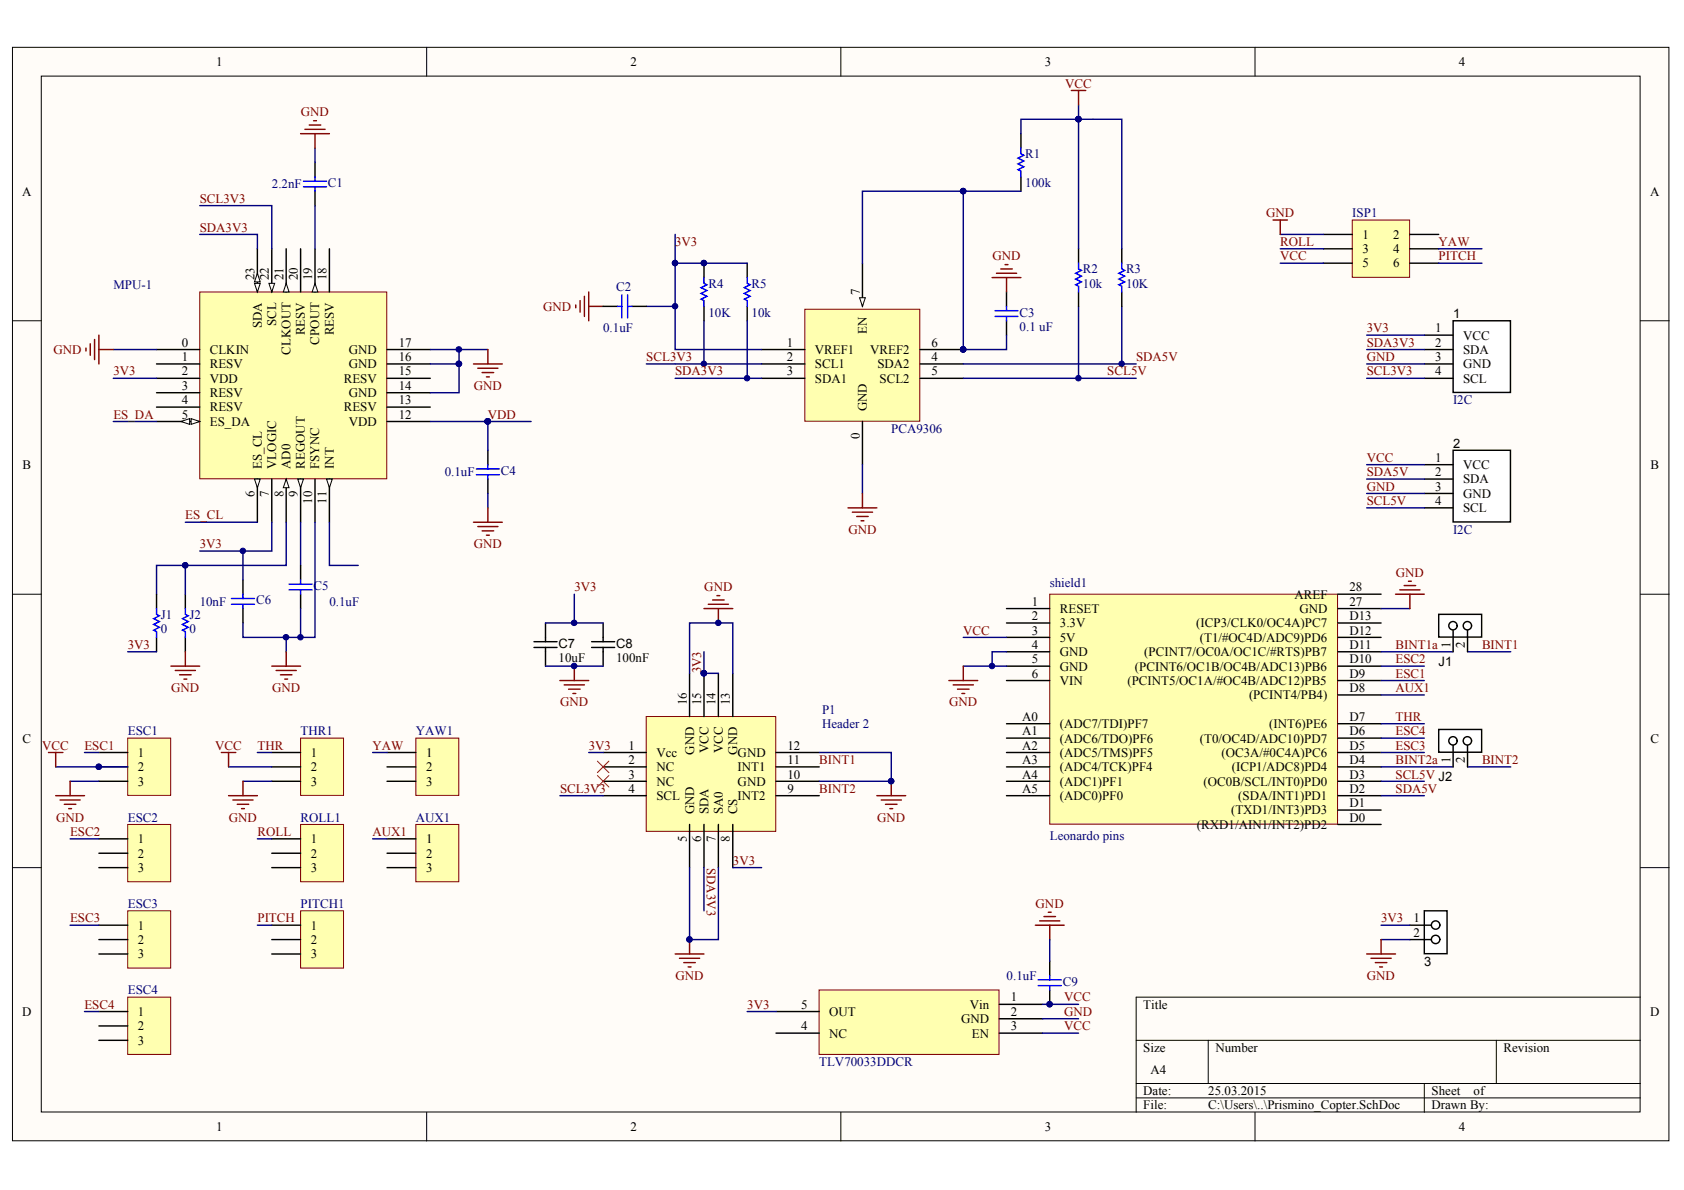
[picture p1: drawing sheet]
<svg xmlns="http://www.w3.org/2000/svg" width="297mm" height="210mm" viewBox="0 0 297 210" stroke-linecap="round" stroke-linejoin="round" font-family="sans-serif">
<defs><g id="words">
<g font-size="2.3">
<text x="38.1" y="11.7">1</text>
<text x="111.2" y="11.7">2</text>
<text x="184.3" y="11.7">3</text>
<text x="257.3" y="11.7">4</text>
<text x="3.9" y="34.5">A</text>
<text x="291.1" y="34.5">A</text>
<text x="240.3" y="42.1">1</text>
<text x="240.3" y="44.6">3</text>
<text x="240.3" y="47.2">5</text>
<text x="245.8" y="42.1">2</text>
<text x="245.8" y="44.6">4</text>
<text x="245.8" y="47.2">6</text>
<text x="44.9" y="49.5" transform="rotate(-90 44.9 49.5)">23</text>
<text x="47.4" y="49.5" transform="rotate(-90 47.4 49.5)">22</text>
<text x="50" y="49.5" transform="rotate(-90 50 49.5)">21</text>
<text x="52.5" y="49.5" transform="rotate(-90 52.5 49.5)">20</text>
<text x="55.1" y="49.5" transform="rotate(-90 55.1 49.5)">19</text>
<text x="57.6" y="49.5" transform="rotate(-90 57.6 49.5)">18</text>
<text x="151.6" y="52" transform="rotate(-90 151.6 52)">7</text>
<text x="46.2" y="57.9" transform="rotate(-90 46.2 57.9)">SDA</text>
<text x="48.7" y="57.5" transform="rotate(-90 48.7 57.5)">SCL</text>
<text x="53.8" y="59.1" transform="rotate(-90 53.8 59.1)">RESV</text>
<text x="58.9" y="59.1" transform="rotate(-90 58.9 59.1)">RESV</text>
<text x="152.9" y="58.9" transform="rotate(-90 152.9 58.9)">EN</text>
<text x="253.1" y="58.6">1</text>
<text x="256.3" y="56.1">1</text>
<text x="258.1" y="59.9">VCC</text>
<text x="32.1" y="61.2">0</text>
<text x="32.1" y="63.7">1</text>
<text x="37" y="62.4">CLKIN</text>
<text x="37" y="65">RESV</text>
<text x="51.3" y="62.6" transform="rotate(-90 51.3 62.6)">CLKOUT</text>
<text x="56.3" y="60.8" transform="rotate(-90 56.3 60.8)">CPOUT</text>
<text x="61.5" y="65">GND</text>
<text x="61.5" y="62.4">GND</text>
<text x="70.3" y="63.7">16</text>
<text x="70.3" y="61.2">17</text>
<text x="138.8" y="61.2">1</text>
<text x="138.8" y="63.7">2</text>
<text x="143.7" y="62.4">VREF1</text>
<text x="143.7" y="65">SCL1</text>
<text x="153.5" y="62.4">VREF2</text>
<text x="154.8" y="65">SDA2</text>
<text x="164.3" y="63.7">4</text>
<text x="164.3" y="61.2">6</text>
<text x="253.1" y="61.2">2</text>
<text x="253.1" y="63.7">3</text>
<text x="258.1" y="62.4">SDA</text>
<text x="258.1" y="65">GND</text>
<text x="32.1" y="66.2">2</text>
<text x="32.1" y="68.8">3</text>
<text x="32.1" y="71.3">4</text>
<text x="37" y="67.5">VDD</text>
<text x="37" y="70">RESV</text>
<text x="60.6" y="67.5">RESV</text>
<text x="61.5" y="70">GND</text>
<text x="70.3" y="71.3">13</text>
<text x="70.3" y="68.8">14</text>
<text x="70.3" y="66.2">15</text>
<text x="138.8" y="66.2">3</text>
<text x="143.7" y="67.5">SDA1</text>
<text x="155.1" y="67.5">SCL2</text>
<text x="164.3" y="66.2">5</text>
<text x="253.1" y="66.2">4</text>
<text x="258.1" y="67.5">SCL</text>
<text x="32.1" y="73.8">5</text>
<text x="37" y="72.6">RESV</text>
<text x="37" y="75.1">ES_DA</text>
<text x="60.6" y="72.6">RESV</text>
<text x="61.5" y="75.1">VDD</text>
<text x="70.3" y="73.8">12</text>
<text x="151.6" y="77.5" transform="rotate(-90 151.6 77.5)">0</text>
<text x="152.9" y="72.6" transform="rotate(-90 152.9 72.6)">GND</text>
<text x="4" y="82.7">B</text>
<text x="46.2" y="82.7" transform="rotate(-90 46.2 82.7)">ES_CL</text>
<text x="48.7" y="82.7" transform="rotate(-90 48.7 82.7)">VLOGIC</text>
<text x="51.3" y="82.7" transform="rotate(-90 51.3 82.7)">AD0</text>
<text x="53.8" y="82.7" transform="rotate(-90 53.8 82.7)">REGOUT</text>
<text x="56.3" y="82.7" transform="rotate(-90 56.3 82.7)">FSYNC</text>
<text x="58.9" y="82.7" transform="rotate(-90 58.9 82.7)">INT</text>
<text x="253.1" y="81.5">1</text>
<text x="256.3" y="78.9">2</text>
<text x="258.1" y="82.7">VCC</text>
<text x="291.1" y="82.7">B</text>
<text x="44.9" y="87.7" transform="rotate(-90 44.9 87.7)">6</text>
<text x="47.4" y="87.7" transform="rotate(-90 47.4 87.7)">7</text>
<text x="50" y="87.7" transform="rotate(-90 50 87.7)">8</text>
<text x="52.5" y="87.7" transform="rotate(-90 52.5 87.7)">9</text>
<text x="55.1" y="88.8" transform="rotate(-90 55.1 88.8)">10</text>
<text x="57.6" y="88.8" transform="rotate(-90 57.6 88.8)">11</text>
<text x="253.1" y="84">2</text>
<text x="253.1" y="86.5">3</text>
<text x="253.1" y="89.1">4</text>
<text x="258.1" y="85.3">SDA</text>
<text x="258.1" y="87.8">GND</text>
<text x="258.1" y="90.4">SCL</text>
<text x="182" y="106.9">1</text>
<text x="228.3" y="105.6">AREF</text>
<text x="238" y="106.9">27</text>
<text x="238" y="104.3">28</text>
<text x="182" y="109.4">2</text>
<text x="182" y="111.9">3</text>
<text x="186.9" y="108.1">RESET</text>
<text x="186.9" y="110.7">3.3V</text>
<text x="186.9" y="113.2">5V</text>
<text x="211" y="110.7">(ICP3/CLK0/OC4A)PC7</text>
<text x="211.6" y="113.2">(T1/#OC4D/ADC9)PD6</text>
<text x="229.2" y="108.1">GND</text>
<text x="238" y="111.9">D12</text>
<text x="238" y="109.4">D13</text>
<text x="98.5" y="116.8">10uF</text>
<text x="98.5" y="114.2">C7</text>
<text x="108.7" y="116.8">100nF</text>
<text x="108.7" y="114.2">C8</text>
<text x="182" y="114.5">4</text>
<text x="182" y="117">5</text>
<text x="182" y="119.5">6</text>
<text x="186.9" y="115.7">GND</text>
<text x="186.9" y="118.3">GND</text>
<text x="200.2" y="118.3">(PCINT6/OC1B/OC4B/ADC13)PB6</text>
<text x="201.8" y="115.7">(PCINT7/OC0A/OC1C/#RTS)PB7</text>
<text x="238" y="119.5">D9</text>
<text x="238" y="117">D10</text>
<text x="238" y="114.5">D11</text>
<text x="253.8" y="117.5">J1</text>
<text x="255.8" y="114.3" transform="rotate(-90 255.8 114.3)">1</text>
<text x="258.4" y="114.3" transform="rotate(-90 258.4 114.3)">2</text>
<text x="121.1" y="124.4" transform="rotate(-90 121.1 124.4)">16</text>
<text x="123.7" y="124.4" transform="rotate(-90 123.7 124.4)">15</text>
<text x="126.2" y="124.4" transform="rotate(-90 126.2 124.4)">14</text>
<text x="128.8" y="124.4" transform="rotate(-90 128.8 124.4)">13</text>
<text x="186.9" y="120.8">VIN</text>
<text x="198.9" y="120.8">(PCINT5/OC1A/#OC4B/ADC12)PB5</text>
<text x="220.3" y="123.3">(PCINT4/PB4)</text>
<text x="238" y="122.1">D8</text>
<text x="4" y="131">C</text>
<text x="180.3" y="127.1">A0</text>
<text x="180.3" y="129.7">A1</text>
<text x="186.9" y="128.4">(ADC7/TDI)PF7</text>
<text x="186.9" y="131">(ADC6/TDO)PF6</text>
<text x="211.6" y="131">(T0/OC4D/ADC10)PD7</text>
<text x="223.9" y="128.4">(INT6)PE6</text>
<text x="238" y="129.7">D6</text>
<text x="238" y="127.1">D7</text>
<text x="291.1" y="131">C</text>
<text x="24.3" y="133.5">1</text>
<text x="24.3" y="136.1">2</text>
<text x="54.8" y="133.5">1</text>
<text x="54.8" y="136.1">2</text>
<text x="75.1" y="133.5">1</text>
<text x="75.1" y="136.1">2</text>
<text x="110.8" y="132.3">1</text>
<text x="110.8" y="134.8">2</text>
<text x="110.8" y="137.3">3</text>
<text x="115.8" y="133.5">Vcc</text>
<text x="115.8" y="136.1">NC</text>
<text x="122.4" y="133.1" transform="rotate(-90 122.4 133.1)">GND</text>
<text x="125" y="132.9" transform="rotate(-90 125 132.9)">VCC</text>
<text x="127.5" y="132.9" transform="rotate(-90 127.5 132.9)">VCC</text>
<text x="130" y="133.1" transform="rotate(-90 130 133.1)">GND</text>
<text x="130.1" y="136.1">INT1</text>
<text x="138.9" y="137.3">10</text>
<text x="138.9" y="134.8">11</text>
<text x="138.9" y="132.3">12</text>
<text x="180.3" y="132.3">A2</text>
<text x="180.3" y="134.8">A3</text>
<text x="180.3" y="137.3">A4</text>
<text x="186.9" y="133.5">(ADC5/TMS)PF5</text>
<text x="186.9" y="136.1">(ADC4/TCK)PF4</text>
<text x="215.4" y="133.5">(OC3A/#0C4A)PC6</text>
<text x="217.3" y="136.1">(ICP1/ADC8)PD4</text>
<text x="238" y="137.3">D3</text>
<text x="238" y="134.8">D4</text>
<text x="238" y="132.3">D5</text>
<text x="255.8" y="134.7" transform="rotate(-90 255.8 134.7)">1</text>
<text x="258.4" y="134.7" transform="rotate(-90 258.4 134.7)">2</text>
<text x="24.3" y="138.6">3</text>
<text x="54.8" y="138.6">3</text>
<text x="75.1" y="138.6">3</text>
<text x="110.8" y="139.9">4</text>
<text x="115.8" y="138.6">NC</text>
<text x="115.8" y="141.1">SCL</text>
<text x="122.4" y="143.7" transform="rotate(-90 122.4 143.7)">GND</text>
<text x="125" y="143.7" transform="rotate(-90 125 143.7)">SDA</text>
<text x="127.5" y="143.7" transform="rotate(-90 127.5 143.7)">SA0</text>
<text x="130" y="143.7" transform="rotate(-90 130 143.7)">CS</text>
<text x="130.1" y="141.1">INT2</text>
<text x="130.1" y="138.6">GND</text>
<text x="138.9" y="139.9">9</text>
<text x="180.3" y="139.9">A5</text>
<text x="186.9" y="138.6">(ADC1)PF1</text>
<text x="186.9" y="141.1">(ADC0)PF0</text>
<text x="212.3" y="138.6">(OC0B/SCL/INT0)PD0</text>
<text x="217.1" y="143.7">(TXD1/INT3)PD3</text>
<text x="218.4" y="141.1">(SDA/INT1)PD1</text>
<text x="238" y="142.4">D1</text>
<text x="238" y="139.9">D2</text>
<text x="24.3" y="148.7">1</text>
<text x="54.8" y="148.7">1</text>
<text x="75.1" y="148.7">1</text>
<text x="121.1" y="148.6" transform="rotate(-90 121.1 148.6)">5</text>
<text x="123.7" y="148.6" transform="rotate(-90 123.7 148.6)">6</text>
<text x="126.2" y="148.6" transform="rotate(-90 126.2 148.6)">7</text>
<text x="128.8" y="148.6" transform="rotate(-90 128.8 148.6)">8</text>
<text x="211.1" y="146.2">(RXD1/AIN1/INT2)PD2</text>
<text x="238" y="144.9">D0</text>
<text x="24.3" y="151.3">2</text>
<text x="24.3" y="153.8">3</text>
<text x="54.8" y="151.3">2</text>
<text x="54.8" y="153.8">3</text>
<text x="75.1" y="151.3">2</text>
<text x="75.1" y="153.8">3</text>
<text x="24.3" y="164">1</text>
<text x="24.3" y="166.5">2</text>
<text x="54.8" y="164">1</text>
<text x="54.8" y="166.5">2</text>
<text x="249.3" y="162.7">1</text>
<text x="249.3" y="165.2">2</text>
<text x="24.3" y="169">3</text>
<text x="54.8" y="169">3</text>
<text x="251.2" y="170.3">3</text>
<text x="3.9" y="179.2">D</text>
<text x="24.3" y="179.2">1</text>
<text x="141.3" y="177.9">5</text>
<text x="146.3" y="179.2">OUT</text>
<text x="171" y="177.9">Vin</text>
<text x="178.3" y="176.6">1</text>
<text x="178.3" y="179.2">2</text>
<text x="201.7" y="177.9">Title</text>
<text x="291.1" y="179.2">D</text>
<text x="24.3" y="181.8">2</text>
<text x="24.3" y="184.3">3</text>
<text x="141.3" y="181.8">4</text>
<text x="146.3" y="183">NC</text>
<text x="169.5" y="180.4">GND</text>
<text x="171.4" y="183">EN</text>
<text x="178.3" y="181.8">3</text>
<text x="201.7" y="185.6">Size</text>
<text x="214.4" y="185.6">Number</text>
<text x="265.2" y="185.6">Revision</text>
<text x="202.9" y="189.4">A4</text>
<text x="201.7" y="193.2">Date:</text>
<text x="201.7" y="195.7">File:</text>
<text x="213.1" y="193.2">25.03.2015</text>
<text x="213.1" y="195.7">C:\Users\..\Prismino_Copter.SchDoc</text>
<text x="252.5" y="193.2">Sheet</text>
<text x="252.5" y="195.7">Drawn By:</text>
<text x="259.9" y="193.2">of</text>
<text x="38.1" y="199.5">1</text>
<text x="111.2" y="199.5">2</text>
<text x="184.3" y="199.5">3</text>
<text x="257.3" y="199.5">4</text>
</g>
<g font-size="2.3" fill="#800000">
<text x="187.9" y="15.5">VCC</text>
<text x="53.1" y="20.5">GND</text>
<text x="35.2" y="35.8">SCL3V3</text>
<text x="35.2" y="40.8">SDA3V3</text>
<text x="223.4" y="38.3">GND</text>
<text x="119.1" y="43.4">3V3</text>
<text x="175.1" y="45.9">GND</text>
<text x="225.8" y="45.9">VCC</text>
<text x="225.8" y="43.4">ROLL</text>
<text x="253.8" y="43.4">YAW</text>
<text x="253.8" y="45.9">PITCH</text>
<text x="95.8" y="54.8">GND</text>
<text x="241.1" y="58.6">3V3</text>
<text x="9.4" y="62.4">GND</text>
<text x="114" y="63.7">SCL3V3</text>
<text x="200.4" y="63.7">SDA5V</text>
<text x="241.1" y="61.2">SDA3V3</text>
<text x="241.1" y="63.7">GND</text>
<text x="20" y="66.2">3V3</text>
<text x="83.6" y="68.8">GND</text>
<text x="119.1" y="66.2">SDA3V3</text>
<text x="195.3" y="66.2">SCL5V</text>
<text x="241.1" y="66.2">SCL3V3</text>
<text x="20" y="73.8">ES_DA</text>
<text x="86.1" y="73.8">VDD</text>
<text x="241.1" y="81.5">VCC</text>
<text x="241.1" y="84">SDA5V</text>
<text x="241.1" y="86.5">GND</text>
<text x="241.1" y="89.1">SCL5V</text>
<text x="32.7" y="91.6">ES_CL</text>
<text x="149.7" y="94.2">GND</text>
<text x="35.2" y="96.7">3V3</text>
<text x="83.6" y="96.7">GND</text>
<text x="246.2" y="101.8">GND</text>
<text x="101.3" y="104.3">3V3</text>
<text x="124.2" y="104.3">GND</text>
<text x="169.9" y="111.9">VCC</text>
<text x="22.5" y="114.5">3V3</text>
<text x="123.7" y="118.8" transform="rotate(-90 123.7 118.8)">3V3</text>
<text x="246.1" y="119.5">ESC1</text>
<text x="246.1" y="117">ESC2</text>
<text x="246.1" y="114.5">BINT1a</text>
<text x="261.4" y="114.5">BINT1</text>
<text x="30.2" y="122.1">GND</text>
<text x="48" y="122.1">GND</text>
<text x="98.8" y="124.6">GND</text>
<text x="167.4" y="124.6">GND</text>
<text x="246.1" y="122.1">AUX1</text>
<text x="246.1" y="127.1">THR</text>
<text x="246.1" y="129.7">ESC4</text>
<text x="7.4" y="132.3">VCC</text>
<text x="14.9" y="132.3">ESC1</text>
<text x="38" y="132.3">VCC</text>
<text x="45.4" y="132.3">THR</text>
<text x="65.7" y="132.3">YAW</text>
<text x="103.9" y="132.3">3V3</text>
<text x="144.5" y="134.8">BINT1</text>
<text x="246.1" y="137.3">SCL5V J2</text>
<text x="246.1" y="132.3">ESC3</text>
<text x="246.1" y="134.8">BINT2a</text>
<text x="261.4" y="134.8">BINT2</text>
<text x="98.8" y="139.9">SCL3V3</text>
<text x="144.5" y="139.9">BINT2</text>
<text x="246.1" y="139.9">SDA5V</text>
<text x="9.9" y="144.9">GND</text>
<text x="12.3" y="147.5">ESC2</text>
<text x="40.4" y="144.9">GND</text>
<text x="45.4" y="147.5">ROLL</text>
<text x="65.7" y="147.5">AUX1</text>
<text x="154.7" y="144.9">GND</text>
<text x="124.7" y="153" transform="rotate(90 124.7 153)">SDA3V3</text>
<text x="129.3" y="152.5">3V3</text>
<text x="182.7" y="160.2">GND</text>
<text x="12.3" y="162.7">ESC3</text>
<text x="45.4" y="162.7">PITCH</text>
<text x="243.6" y="162.7">3V3</text>
<text x="119.2" y="172.8">GND</text>
<text x="241.1" y="172.8">GND</text>
<text x="14.9" y="177.9">ESC4</text>
<text x="131.8" y="177.9">3V3</text>
<text x="187.7" y="176.6">VCC</text>
<text x="187.7" y="179.2">GND</text>
<text x="187.7" y="181.8">VCC</text>
</g>
<g font-size="2.3" fill="#000080">
<text x="180.9" y="27.9">R1</text>
<text x="48" y="33.2">2.2nF</text>
<text x="57.8" y="33">C1</text>
<text x="180.9" y="33">100k</text>
<text x="238.5" y="38.3">ISP1</text>
<text x="20" y="51">MPU-1</text>
<text x="108.7" y="51.3">C2</text>
<text x="125" y="50.8">R4</text>
<text x="132.6" y="50.8">R5</text>
<text x="191" y="50.8">10k</text>
<text x="191" y="48.2">R2</text>
<text x="198.6" y="50.8">10K</text>
<text x="198.6" y="48.2">R3</text>
<text x="106.4" y="58.6">0.1uF</text>
<text x="125" y="55.8">10K</text>
<text x="132.6" y="55.8">10k</text>
<text x="179.8" y="58.4">0.1 uF</text>
<text x="179.8" y="55.8">C3</text>
<text x="256.3" y="71.3">I2C</text>
<text x="157.2" y="76.4">PCA9306</text>
<text x="88.3" y="83.8">C4</text>
<text x="78.4" y="84">0.1uF</text>
<text x="256.3" y="94.2">I2C</text>
<text x="35.2" y="106.9">10nF</text>
<text x="45.2" y="106.6">C6</text>
<text x="55.3" y="104.1">C5</text>
<text x="58.1" y="106.9">0.1uF</text>
<text x="185.2" y="103.6">shield1</text>
<text x="28.4" y="111.7">0</text>
<text x="28.4" y="109.1">J1</text>
<text x="33.4" y="111.7">0</text>
<text x="33.4" y="109.1">J2</text>
<text x="145" y="125.9">P1</text>
<text x="22.5" y="129.7">ESC1</text>
<text x="53" y="129.7">THR1</text>
<text x="73.4" y="129.7">YAW1</text>
<text x="145" y="128.4">Header 2</text>
<text x="22.5" y="144.9">ESC2</text>
<text x="53" y="144.9">ROLL1</text>
<text x="73.4" y="144.9">AUX1</text>
<text x="185.2" y="148.2">Leonardo pins</text>
<text x="22.5" y="160.2">ESC3</text>
<text x="53" y="160.2">PITCH1</text>
<text x="177.6" y="172.8">0.1uF</text>
<text x="187.5" y="173.9">C9</text>
<text x="22.5" y="175.4">ESC4</text>
<text x="144.5" y="188.1">TLV70033DDCR</text>
</g>
</g></defs>
<g fill="#fffcf8" stroke="#000" stroke-width=".18">
<path d="M2.2 8.3h292.2v192.9h-292.2z"/>
<path d="M7.3 13.4h282v182.7h-282z"/>
</g>
<g fill="none" stroke="#000" stroke-width=".18">
<path d="M75.3 8.3v5.1M148.3 8.3v5.1M221.4 8.3v5.1M2.2 56.6h5.1M289.3 56.6h5.1M2.2 104.8h5.1M289.3 104.8h5.1M2.2 153h5.1M289.3 153h5.1M289.3 175.9h-88.9v20.3M75.3 196.2v5.1M148.3 196.2v5.1"/>
<path d="M200.4 183.5h88.9M200.4 191.1h88.9M200.4 193.7h88.9M213.1 183.5v7.6M221.4 196.2v5.1M251.2 191.1v5.1M263.9 183.5v7.6"/>
</g>
<path d="M35.2 51.5h33v33h-33z" fill="#ffffb0" stroke="#800000" stroke-width=".18"/>
<path d="M27.6 61.7h7.6M27.6 64.2h7.6M27.6 66.7h7.6M27.6 69.3h7.6M27.6 71.8h7.6M27.6 74.3h7.6" fill="none" stroke="#000" stroke-width=".25"/>
<g fill="#fffcf8" stroke="#000" stroke-width=".18">
<path d="M33.7 73.8l1.5 .5-1.5 .6z"/>
<path d="M31.9 74.3l1.6-.5v1.1z"/>
</g>
<path d="M45.4 84.5v7.6" fill="none" stroke="#000" stroke-width=".25"/>
<path d="M44.9 84.5h1l-.5 1.5z" fill="#fffcf8" stroke="#000" stroke-width=".18"/>
<path d="M47.9 84.5v7.6M50.5 84.5v7.6" fill="none" stroke="#000" stroke-width=".25"/>
<path d="M50.5 84.5l.5 1.5h-1z" fill="#fffcf8" stroke="#000" stroke-width=".18"/>
<path d="M53 84.5v7.6" fill="none" stroke="#000" stroke-width=".25"/>
<path d="M52.5 84.5h1l-.5 1.5z" fill="#fffcf8" stroke="#000" stroke-width=".18"/>
<path d="M55.6 84.5v7.6M58.1 84.5v7.6" fill="none" stroke="#000" stroke-width=".25"/>
<path d="M57.6 84.5h1l-.5 1.5z" fill="#fffcf8" stroke="#000" stroke-width=".18"/>
<path d="M55.6 43.9v7.6M58.1 43.9v7.6M68.3 74.3h7.6M68.3 71.8h7.6M68.3 69.3h7.6M68.3 66.7h7.6M68.3 64.2h7.6M68.3 61.7h7.6" fill="none" stroke="#000" stroke-width=".25"/>
<path d="M55.6 50l.5 1.5h-1z" fill="#fffcf8" stroke="#000" stroke-width=".18"/>
<path d="M50.5 43.9v7.6M53 43.9v7.6" fill="none" stroke="#000" stroke-width=".25"/>
<path d="M50.5 50l.5 1.5h-1z" fill="#fffcf8" stroke="#000" stroke-width=".18"/>
<path d="M47.9 43.9v7.6" fill="none" stroke="#000" stroke-width=".25"/>
<path d="M47.4 50h1l-.5 1.5z" fill="#fffcf8" stroke="#000" stroke-width=".18"/>
<path d="M45.4 43.9v7.6" fill="none" stroke="#000" stroke-width=".25"/>
<g fill="#fffcf8" stroke="#000" stroke-width=".18">
<path d="M44.9 50h1l-.5 1.5z"/>
<path d="M45.4 48.2l.5 1.5h-1z"/>
</g>
<g fill="none" stroke="#000080" stroke-width=".25">
<path d="M35.2 36.3h12.7v7.6M55.6 26.1v2.6M55.6 36.3v7.6M35.2 41.3h10.2v2.6M20 61.7h7.6M20 74.3h7.6M20 66.7h7.6M75.9 61.7h10.2M75.9 74.3h17.8M81 61.7v2.5h-5.1M81 64.2v5.1h-5.1M86.1 74.3v5.1"/>
<path d="M32.7 92.1h12.7M42.9 97.2v5.1M47.9 92.1v5.1h-12.7M53 92.1v7.6M55.6 92.1v20.3h-12.7v-2.5M58.1 92.1v7.6h5.1M86.1 87v2.6M50.5 112.4v2.6M53 107.3v5.1"/>
</g>
<g fill="#000080" stroke="#000080" stroke-width=".18">
<circle cx="80.9" cy="64.2" r=".49"/>
<circle cx="80.9" cy="61.6" r=".49"/>
<circle cx="42.8" cy="97.2" r=".48"/>
<circle cx="50.4" cy="112.4" r=".49"/>
<circle cx="53" cy="112.4" r=".48"/>
<circle cx="86" cy="74.3" r=".49"/>
</g>
<g fill="none" stroke="#800000" stroke-width=".25">
<path d="M53 23.6h5.1M53.8 22.8h3.5M54.5 22.1h2.1M55.3 21.3h.5M55.6 23.6v2.5M16.7 59.9v3.5M17.4 59.1v5.1M15.2 61.4v.5M15.9 60.6v2.1M17.4 61.7h2.6M83.5 64.2h5.1M84.3 65h3.5"/>
<path d="M85 65.7h2.1M85.8 66.5h.5M86.1 61.7v2.5M83.5 92.1h5.1M84.3 92.9h3.5M85 93.6h2.1M85.8 94.4h.5M86.1 89.6v2.5M47.9 117.5h5.1M48.7 118.3h3.6M49.5 119h2M50.2 119.8h.5"/>
<path d="M50.5 115v2.5"/>
</g>
<path d="M55.6 28.7v2.5M55.6 33.7v2.6M86.1 79.4v2.6M53 99.7v2.6M86.1 84.5v2.5M42.9 102.3v2.5M42.9 107.3v2.6M53 104.8v2.5" fill="none" stroke="#000" stroke-width=".25"/>
<g fill="none" stroke="#00f" stroke-width=".25">
<path d="M53.5 32h4.1M53.5 33h4.1M55.6 31.2v.8M55.6 33v.7M84 82.7h4.1M84 83.7h4.1M86.1 82v.7M86.1 83.7v.8M40.8 105.6h4.1M40.8 106.6h4.1M42.9 104.8v.8M42.9 106.6v.7"/>
<path d="M51 103h4.1M51 104h4.1M53 102.3v.7M53 104v.8"/>
</g>
<path d="M142 54.5h20.2v19.8h-20.2z" fill="#ffffb0" stroke="#800000" stroke-width=".18"/>
<path d="M152.1 46.4v7.6M134.3 61.7h7.7M134.3 64.2h7.7M134.3 66.7h7.7M152.1 74.3v7.7M162.3 61.7h7.6M162.3 64.2h7.6M162.3 66.7h7.6" fill="none" stroke="#000" stroke-width=".25"/>
<circle cx="169.9" cy="61.6" r=".48" fill="#000080" stroke="#000080" stroke-width=".18"/>
<path d="M151.6 52.5h1l-.5 1.5z" fill="#fffcf8" stroke="#000" stroke-width=".18"/>
<g fill="#000080" stroke="#000080" stroke-width=".18">
<circle cx="169.9" cy="61.6" r=".48"/>
<circle cx="190.2" cy="66.7" r=".48"/>
<circle cx="197.8" cy="64.2" r=".48"/>
<circle cx="124.1" cy="46.4" r=".48"/>
<circle cx="131.8" cy="66.7" r=".48"/>
<circle cx="124.1" cy="64.2" r=".48"/>
<circle cx="119.1" cy="46.4" r=".48"/>
</g>
<path d="M119.1 41.3v5.1h12.7M124.2 56.6v7.6M131.8 56.6v10.1M190.2 54v12.7M197.9 54v10.2M119.1 64.2h15.2M119.1 66.7h15.2M169.9 64.2h30.5M169.9 66.7h30.5M152.1 82v5" fill="none" stroke="#000080" stroke-width=".25"/>
<path d="M175 49h5.1M175.8 48.2h3.5M176.5 47.4h2.1M177.3 46.7h.5M177.5 49v2.5M149.6 89.6h5.1M150.3 90.3h3.6M151.1 91.1h2M151.9 91.9h.5M152.1 87v2.6" fill="none" stroke="#800000" stroke-width=".25"/>
<path d="M180.1 23.6v2.5M180.1 31.2v2.5M124.2 46.4v2.6M124.2 54v2.6M131.8 46.4v2.6M131.8 54v2.6M177.5 51.5v2.5M177.5 56.6v2.5M190.2 43.9v2.5M190.2 51.5v2.5M197.9 43.9v2.5M197.9 51.5v2.5" fill="none" stroke="#000" stroke-width=".25"/>
<path d="M180.1 26.1v1l.5 .3-1 .5 1 .5-1 .5 1 .5-1 .5 .5 .3v1M124.2 49v1l.5 .2-1 .5 1 .5-1 .6 1 .5-1 .5 .5 .2v1M131.8 49v1l.5 .2-1 .5 1 .5-1 .6 1 .5-1 .5 .5 .2v1M175.5 54.8h4.1M175.5 55.8h4.1M177.5 54v.8M177.5 55.8v.8M190.2 46.4v1l.6 .3-1.1 .5 1.1 .5-1.1 .5 1.1 .5-1.1 .5 .5 .3v1M197.9 46.4v1l.5 .3-1 .5 1 .5-1 .5 1 .5-1 .5 .5 .3v1" fill="none" stroke="#00f" stroke-width=".25"/>
<path d="M22.5 130.2h7.6v10.1h-7.6z" fill="#ffffb0" stroke="#800000" stroke-width=".18"/>
<path d="M17.4 132.7h5.1M17.4 135.3h5.1M17.4 137.8h5.1" fill="none" stroke="#000" stroke-width=".25"/>
<circle cx="17.4" cy="135.2" r=".48" fill="#000080" stroke="#000080" stroke-width=".18"/>
<path d="M22.5 145.4h7.6v10.1h-7.6z" fill="#ffffb0" stroke="#800000" stroke-width=".18"/>
<path d="M17.4 148h5.1M17.4 150.5h5.1M17.4 153h5.1" fill="none" stroke="#000" stroke-width=".25"/>
<path d="M22.5 160.7h7.6v10.1h-7.6z" fill="#ffffb0" stroke="#800000" stroke-width=".18"/>
<path d="M17.4 163.2h5.1M17.4 165.7h5.1M17.4 168.3h5.1" fill="none" stroke="#000" stroke-width=".25"/>
<path d="M22.5 175.9h7.6v10.1h-7.6z" fill="#ffffb0" stroke="#800000" stroke-width=".18"/>
<path d="M17.4 178.4h5.1M17.4 181h5.1M17.4 183.5h5.1" fill="none" stroke="#000" stroke-width=".25"/>
<path d="M53 130.2h7.6v10.1h-7.6z" fill="#ffffb0" stroke="#800000" stroke-width=".18"/>
<path d="M47.9 132.7h5.1M47.9 135.3h5.1M47.9 137.8h5.1" fill="none" stroke="#000" stroke-width=".25"/>
<path d="M53 145.4h7.6v10.1h-7.6z" fill="#ffffb0" stroke="#800000" stroke-width=".18"/>
<path d="M47.9 148h5.1M47.9 150.5h5.1M47.9 153h5.1" fill="none" stroke="#000" stroke-width=".25"/>
<path d="M53 160.7h7.6v10.1h-7.6z" fill="#ffffb0" stroke="#800000" stroke-width=".18"/>
<path d="M47.9 163.2h5.1M47.9 165.7h5.1M47.9 168.3h5.1" fill="none" stroke="#000" stroke-width=".25"/>
<path d="M73.4 130.2h7.5v10.1h-7.5z" fill="#ffffb0" stroke="#800000" stroke-width=".18"/>
<path d="M68.3 132.7h5.1M68.3 135.3h5.1M68.3 137.8h5.1" fill="none" stroke="#000" stroke-width=".25"/>
<path d="M73.4 145.4h7.5v10.1h-7.5z" fill="#ffffb0" stroke="#800000" stroke-width=".18"/>
<path d="M68.3 148h5.1M68.3 150.5h5.1M68.3 153h5.1" fill="none" stroke="#000" stroke-width=".25"/>
<g fill="none" stroke="#000080" stroke-width=".25">
<path d="M9.8 135.3h12.7M12.4 137.8h5M14.9 132.7h2.5M40.3 135.3h7.6M42.9 137.8h5M45.4 132.7h2.5M65.7 132.7h2.6M12.4 148h5M45.4 148h2.5M65.7 148h2.6M12.4 163.2h5M14.9 178.4h2.5"/>
<path d="M45.4 163.2h2.5"/>
</g>
<g fill="none" stroke="#800000" stroke-width=".25">
<path d="M8.6 132.7h2.5M9.8 132.7v2.6M12.4 137.8v2.5M39 132.7h2.6M40.3 132.7v2.6M42.9 137.8v2.5M9.8 140.3h5.1M10.6 141.1h3.5M11.3 141.9h2.1M12.1 142.6h.5M40.3 140.3h5.1M41.1 141.1h3.5"/>
<path d="M41.8 141.9h2.1M42.6 142.6h.5"/>
</g>
<path d="M238.5 38.8h10.1v10.1h-10.1z" fill="#ffffb0" stroke="#800000" stroke-width=".18"/>
<path d="M233.4 41.3h5.1M233.4 43.9h5.1M233.4 46.4h5.1M248.7 41.3h5.1M248.7 43.9h5.1M248.7 46.4h5.1" fill="none" stroke="#000" stroke-width=".25"/>
<path d="M190.2 18.5v25.4M192.8 21h5.1v22.9M225.8 41.3h7.6M225.8 43.9h7.6M225.8 46.4h7.6M253.8 43.9h7.6M253.8 46.4h7.6M114 64.2h5.1" fill="none" stroke="#000080" stroke-width=".25"/>
<path d="M189 16h2.5M190.2 16v2.5M224.5 38.8h2.6M225.8 38.8v2.5" fill="none" stroke="#800000" stroke-width=".25"/>
<circle cx="190.2" cy="21" r=".48" fill="#000080" stroke="#000080" stroke-width=".18"/>
<path d="M185.2 104.8h50.7v40.6h-50.7z" fill="#ffffb0" stroke="#800000" stroke-width=".18"/>
<g fill="none" stroke="#000" stroke-width=".25">
<path d="M177.5 107.3h7.7M177.5 109.9h7.7M177.5 112.4h7.7M177.5 115h7.7M177.5 117.5h7.7M236 107.3h7.6M236 109.9h7.6M236 112.4h7.6M236 115h7.6M236 117.5h7.6M236 104.8h7.6M177.5 120h7.7"/>
<path d="M177.5 127.7h7.7M177.5 130.2h7.7M177.5 132.7h7.7M177.5 135.3h7.7M177.5 137.8h7.7M236 120h7.6M236 127.7h7.6M236 130.2h7.6M236 132.7h7.6M236 135.3h7.6M236 137.8h7.6M236 122.6h7.6"/>
<path d="M177.5 140.3h7.7M236 140.3h7.6M236 145.4h7.6M236 142.9h7.6"/>
</g>
<path d="M119.1 46.4v15.3h15.2M169.9 112.4h7.6M243.6 107.3h5.1M243.6 127.7h7.6M243.6 137.8h7.6M243.6 122.6h7.6M243.6 140.3h7.6" fill="none" stroke="#000080" stroke-width=".25"/>
<path d="M246.1 104.8h5.1M246.9 104h3.6M247.7 103.3h2M248.4 102.5h.5M248.7 104.8v2.5" fill="none" stroke="#800000" stroke-width=".25"/>
<circle cx="119.1" cy="46.4" r=".48" fill="#000080" stroke="#000080" stroke-width=".18"/>
<path d="M144.5 174.6h31.7v11.4h-31.7z" fill="#ffffb0" stroke="#800000" stroke-width=".18"/>
<path d="M106.4 54h2.5M111.5 54h2.5M136.9 178.4h7.6M176.3 177.2h7.6M176.3 179.7h7.6M185.2 169.5v2.6M185.2 174.6v2.6M136.9 182.2h7.6M176.3 182.2h7.6" fill="none" stroke="#000" stroke-width=".25"/>
<path d="M169.9 33.7h-17.8v12.7M169.9 33.7v28h7.6v-2.6M169.9 33.7h10.2M192.8 21h-12.7v2.6M114 54h5.1M131.8 178.4h5.1M183.9 177.2h6.3M183.9 179.7h6.3M183.9 182.2h6.3" fill="none" stroke="#000080" stroke-width=".25"/>
<g fill="#000080" stroke="#000080" stroke-width=".18">
<circle cx="185.1" cy="177.1" r=".48"/>
<circle cx="190.2" cy="21" r=".48"/>
<circle cx="169.9" cy="33.7" r=".48"/>
<circle cx="169.9" cy="61.6" r=".48"/>
<circle cx="119.1" cy="54" r=".48"/>
</g>
<path d="M108.9 54h.8M109.7 52v4.1M110.7 52v4.1M110.7 54h.8M183.1 172.8h4.1M183.1 173.9h4.1M185.2 172.1v.7M185.2 173.9v.7" fill="none" stroke="#00f" stroke-width=".25"/>
<path d="M101.6 53.8v.5M102.3 53v2.1M103.1 52.3v3.5M103.8 51.5v5.1M103.8 54h2.6M182.6 163.2h5.1M183.4 162.4h3.5M184.1 161.7h2.1M184.9 160.9h.5M185.2 163.2v2.5" fill="none" stroke="#800000" stroke-width=".25"/>
<path d="M256.3 56.6h10.1v12.6h-10.1z" fill="#fff" stroke="#000" stroke-width=".25"/>
<path d="M251.2 59.1h5.1M251.2 61.7h5.1M251.2 64.2h5.1M251.2 66.7h5.1" fill="none" stroke="#000" stroke-width=".25"/>
<path d="M256.3 79.4h10.1v12.7h-10.1z" fill="#fff" stroke="#000" stroke-width=".25"/>
<path d="M251.2 82h5.1M251.2 84.5h5.1M251.2 87h5.1M251.2 89.6h5.1" fill="none" stroke="#000" stroke-width=".25"/>
<g fill="none" stroke="#000080" stroke-width=".25">
<path d="M241.1 59.1h10.1M241.1 61.7h10.1M241.1 64.2h10.1M241.1 66.7h10.1M241.1 82h10.1M241.1 84.5h10.1M241.1 87h10.1M241.1 89.6h10.1M169.9 117.5h7.6M177.5 115h-2.5v2.5M243.6 117.5h7.6M243.6 130.2h7.6"/>
<path d="M243.6 132.7h7.6M243.6 120h7.6"/>
</g>
<circle cx="175" cy="117.5" r=".48" fill="#000080" stroke="#000080" stroke-width=".18"/>
<path d="M169.9 117.5v2.5M167.4 120h5.1M168.1 120.8h3.6M168.9 121.6h2M169.7 122.3h.5" fill="none" stroke="#800000" stroke-width=".25"/>
<path d="M251.2 160.7h4v7.5h-4z" fill="#fff" stroke="#000" stroke-width=".25"/>
<path d="M248.7 163.2h3.8M248.7 165.7h3.8" fill="none" stroke="#000" stroke-width=".25"/>
<g fill="#fff" stroke="#000" stroke-width=".25">
<circle cx="253.2" cy="163.2" r=".74"/>
<circle cx="253.2" cy="165.7" r=".74"/>
</g>
<path d="M32.7 99.7h-5.1v5.1M50.5 92.1v7.6h-17.8v5.1M22.5 115h5.1M185.2 165.7v3.8M243.6 163.2h5.1M243.6 165.7h5.1" fill="none" stroke="#000080" stroke-width=".25"/>
<path d="M30.2 117.5h5M30.9 118.3h3.6M31.7 119h2M32.4 119.8h.5M32.7 115v2.5M241.1 168.3h5M241.8 169h3.6M242.6 169.8h2M243.4 170.6h.5M243.6 165.7v2.6" fill="none" stroke="#800000" stroke-width=".25"/>
<circle cx="32.7" cy="99.7" r=".48" fill="#000080" stroke="#000080" stroke-width=".18"/>
<path d="M27.6 104.8v2.5M27.6 112.4v2.6M32.7 104.8v2.5M32.7 112.4v2.6" fill="none" stroke="#000" stroke-width=".25"/>
<path d="M27.6 107.3v1.1l.5 .2-1 .5 1 .5-1 .5 1 .5-1 .6 .5 .2v1M32.7 107.3v1.1l.5 .2-1 .5 1 .5-1 .5 1 .5-1 .6 .5 .2v1" fill="none" stroke="#00f" stroke-width=".25"/>
<path d="M114 126.4h22.8v20.2h-22.8z" fill="#ffffb0" stroke="#800000" stroke-width=".18"/>
<g fill="none" stroke="#000" stroke-width=".25">
<path d="M94.2 113.2h4.1M94.2 114.2h4.1M96.2 109.9v3.3M96.2 114.2v3.3M104.4 113.2h4M104.4 114.2h4M106.4 109.9v3.3M106.4 114.2v3.3M121.6 118.8v7.6M124.2 118.8v7.6M126.7 118.8v7.6M129.3 118.8v7.6"/>
<path d="M106.4 132.7h7.6M106.4 135.3h7.6M106.4 137.8h7.6M136.9 132.7h7.6M136.9 135.3h7.6M136.9 137.8h7.6M106.4 140.3h7.6M121.6 145.4v7.6M124.2 145.4v7.6M126.7 145.4v7.6M129.3 145.4v7.6M136.9 140.3h7.6"/>
</g>
<g fill="#000080" stroke="#000080" stroke-width=".18">
<circle cx="124.1" cy="118.7" r=".48"/>
<circle cx="121.6" cy="165.7" r=".48"/>
<circle cx="157.2" cy="137.8" r=".48"/>
<circle cx="126.7" cy="109.9" r=".48"/>
<circle cx="101.3" cy="109.9" r=".49"/>
<circle cx="101.3" cy="117.5" r=".49"/>
</g>
<g fill="none" stroke="#000080" stroke-width=".25">
<path d="M96.2 109.9h10.2M96.2 117.5h10.2M101.3 104.8v5.1M121.6 118.8v-8.9h7.7v8.9M124.2 115v3.8h2.5M243.6 115h12.7M258.9 115h7.6M103.8 132.7h2.6M144.5 132.7h12.7v5.1h-12.7M243.6 135.3h12.7M258.9 135.3h7.6M98.8 140.3h7.6"/>
<path d="M121.6 153v12.7h5.1v-12.7M124.2 153v7.7M129.3 153h5"/>
</g>
<path d="M105.4 134.3l2 2M105.4 136.8l2 2M107.4 134.3l-2 2M107.4 136.8l-2 2" fill="none" stroke="#f00" stroke-width=".18"/>
<g fill="none" stroke="#800000" stroke-width=".25">
<path d="M101.3 117.5v2.5M124.2 107.3h5.1M124.9 106.6h3.6M125.7 105.8h2M126.5 105.1h.5M126.7 107.3v2.6M98.8 120h5M99.5 120.8h3.6M100.3 121.6h2M101 122.3h.6M157.2 137.8v2.5M154.7 140.3h5"/>
<path d="M155.4 141.1h3.6M156.2 141.9h2M157 142.6h.5M119.1 168.3h5.1M119.9 169h3.5M120.6 169.8h2M121.4 170.6h.5M121.6 165.7v2.6"/>
</g>
<path d="M253.8 108.4h7.5v4h-7.5z" fill="#fff" stroke="#000" stroke-width=".25"/>
<path d="M256.3 111.2v3.8M258.9 111.2v3.8" fill="none" stroke="#000" stroke-width=".25"/>
<g fill="#fff" stroke="#000" stroke-width=".25">
<path d="M253.8 128.7h7.5v4h-7.5z"/>
<circle cx="256.3" cy="110.4" r=".74"/>
<circle cx="258.8" cy="110.4" r=".74"/>
</g>
<path d="M256.3 131.5v3.8M258.9 131.5v3.8" fill="none" stroke="#000" stroke-width=".25"/>
<g fill="#fff" stroke="#000" stroke-width=".25">
<circle cx="256.3" cy="130.7" r=".74"/>
<circle cx="258.8" cy="130.7" r=".74"/>
</g>
<use href="#words"/>
</svg>
